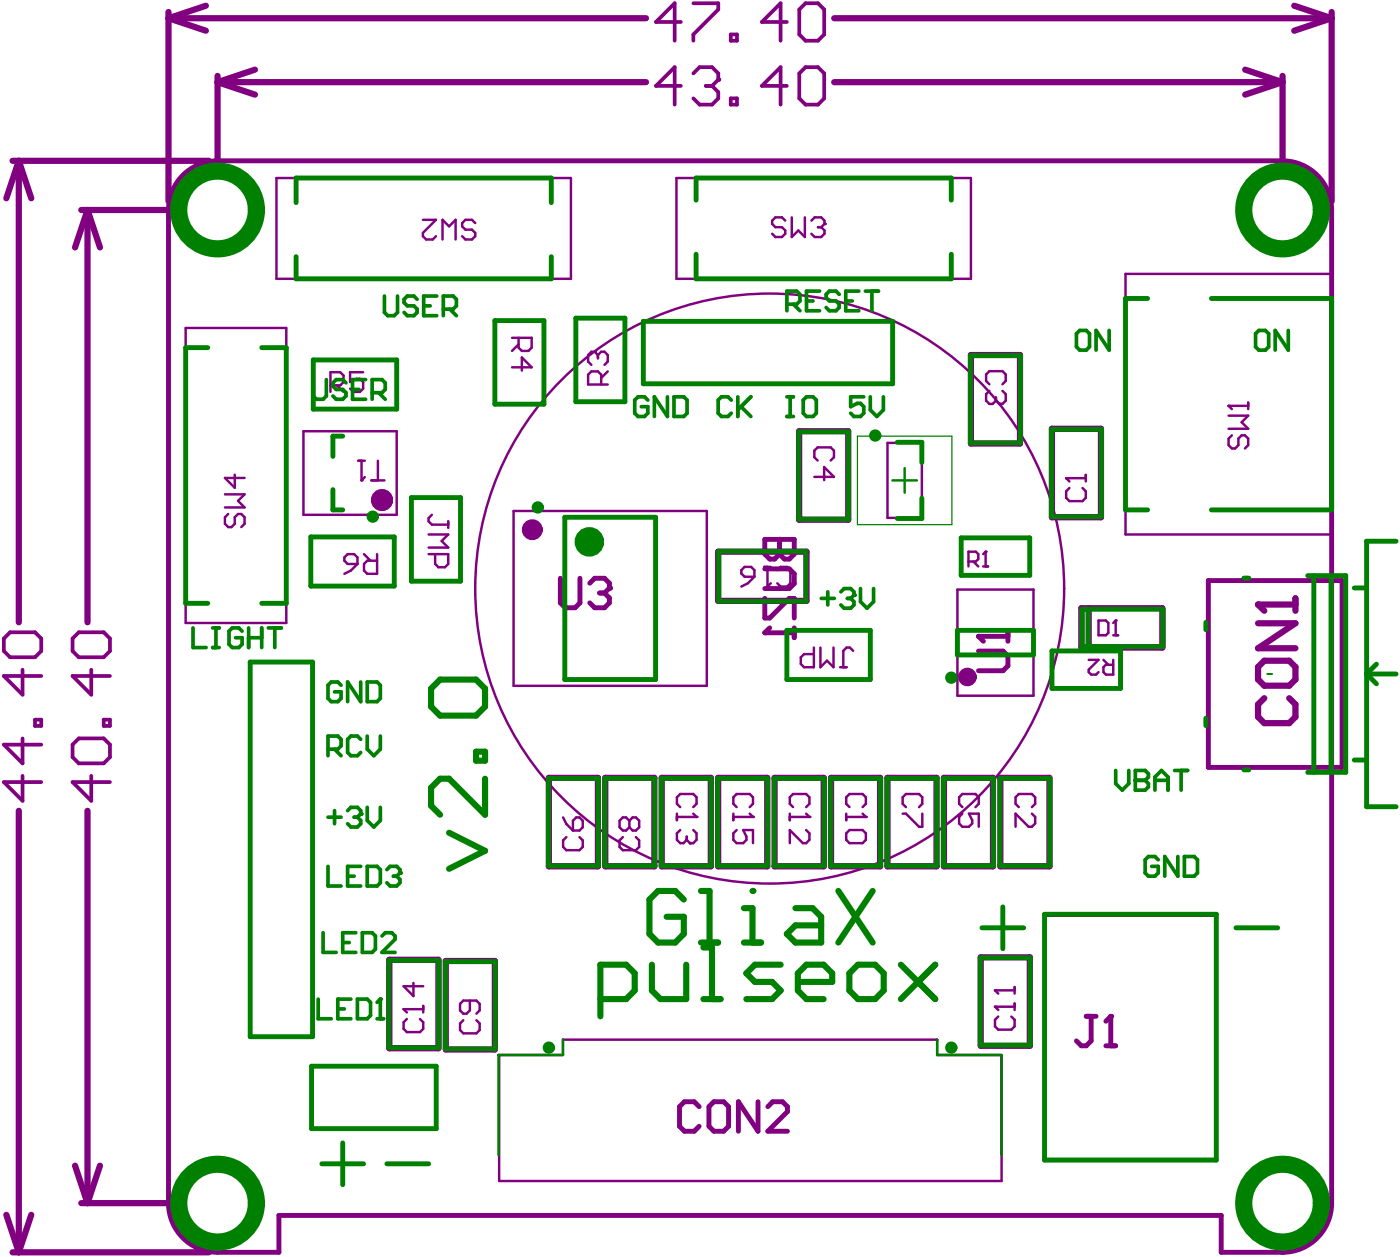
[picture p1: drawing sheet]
<svg xmlns="http://www.w3.org/2000/svg" width="190mm" height="170mm" viewBox="0 0 190 170" stroke-linecap="round" stroke-linejoin="round" font-family="sans-serif">
<path d="M22.8 28.5v134.6M37.8 164.8v5h-8.3M165.6 164.8v5" fill="none" stroke="#800080" stroke-width=".66"/>
<circle cx="173.9" cy="169.8" r=".33" fill="#800080"/>
<path d="M22.8 28.5a6.7 6.7 0 0 1 6.7-6.7h144.4a6.7 6.7 0 0 1 6.6 6.7v134.6a6.7 6.7 0 0 1-6.6 6.7h-8.3M163.8 78.7h18.1v25.3h-18.1zM22.8 163.1a6.7 6.7 0 0 0 6.7 6.7M37.8 164.8h127.8" fill="none" stroke="#800080" stroke-width=".66"/>
<g fill="none" stroke="#800080" stroke-width=".33">
<path d="M37.5 24.1h39.9v13.7h-39.9zM91.7 24.1h39.9v13.7h-39.9zM152.6 37.1h27.9v35.4h-27.9zM25.2 44.5h13.6v39.9h-13.6zM41.1 58.5h12.7v11.3h-12.7zM42.5 48.8h11.3v6.7h-11.3zM67.1 43.5h6.6v11.3h-6.6zM78.1 43.1h6.6v11.4h-6.6zM42.1 72.8h11.3v6.6h-11.3zM55.8 67.5h6.6v11.3h-6.6zM69.6 69.3h26.2v23.7h-26.2zM129.8 79.9h10.3v14.4h-10.3z"/>
<path d="M130.3 73h9.3v4.9h-9.3zM106.7 85.4h11.3v6.7h-11.3zM142.6 88.3h9.3v5h-9.3zM54.7 136.8h2.7M55.2 138.1l-.5 .5v.9l.5 .4h1.7l.5-.4v-.9l-.5-.5M57.4 136.4v.8M141.6 124.1h23.3v33h-23.3zM67.6 143h8.7v-2.1h50.8v2.1h8.6l.1 .1v17h-68.1v-17z"/>
</g>
<g fill="none" stroke="#800080" stroke-width=".84">
<path d="M108.3 58.5h6.7v12h-6.7zM131.6 48.1h6.7v12h-6.7zM142.6 58.1h6.7v12h-6.7zM97.4 74.8h11.9v6.6h-11.9zM146.6 82.4h11v5.4h-11zM147.6 82.4v5.4M74.4 105.4h6.7v12h-6.7zM82.1 105.4h6.6v12h-6.6zM89.7 105.4h6.7v12h-6.7zM97.4 105.4h6.6v12h-6.6zM105 105.4h6.7v12h-6.7zM112.7 105.4h6.6v12h-6.6z"/>
<path d="M120.3 105.4h6.7v12h-6.7zM128 105.4h6.6v12h-6.6zM135.6 105.4h6.7v12h-6.7zM52.8 130.1h6.6v12h-6.6zM60.4 130.3h6.7v12h-6.7zM133 129.8h6.6v12h-6.6z"/>
</g>
<circle cx="54.7" cy="136.8" r=".17" fill="#800080"/>
<path d="M114.7 110.3v.9M114.7 110.7h2.7M115.2 109.4l-.5-.4v-.9l.5-.5h1.7l.5 .5v.9l-.5 .4M54.7 136.8l.5 .4M56 133.2v1.8l-1.3-1.3h2.7" fill="none" stroke="#800080" stroke-width=".33"/>
<circle cx="117.4" cy="110.7" r=".17" fill="#800080"/>
<path d="M115.2 112.5h1.7l.5 .5v.8l-.5 .5h-1.7l-.5-.5v-.8zM116.9 110.3l.5 .4M122.4 110.3h.4l1.8 1.8h.4v-1.8M122.8 109.4l-.4-.4v-.9l.4-.5h1.8l.4 .5v.9l-.4 .4M130.5 109.4l-.5-.4v-.9l.5-.5h1.7l.5 .5v.9l-.5 .4M130.5 110.3l-.5 .4v.9l.5 .5h.9l.4-.5v-.4l-.4-.9h1.3v1.8M134.9 136.5h2.6M135.3 137.8l-.4 .4v.9l.4 .5h1.8l.4-.5v-.9l-.4-.4M137.5 136v.9" fill="none" stroke="#800080" stroke-width=".33"/>
<circle cx="134.9" cy="136.5" r=".17" fill="#800080"/>
<path d="M134.9 136.5l.4 .4M134.9 134.2h2.6M137.5 133.8v.9" fill="none" stroke="#800080" stroke-width=".33"/>
<circle cx="134.9" cy="134.2" r=".17" fill="#800080"/>
<path d="M80.6 47.7h-.4l-.5 .4v.9l.5 .5M81.5 52.1v-1.3l-.4-.5h-.9l-.5 .5v1.3h2.7M82.4 50.3l-.9 .9M134.9 134.2l.4 .5" fill="none" stroke="#800080" stroke-width=".33"/>
<circle cx="80.6" cy="47.7" r=".17" fill="#800080"/>
<g fill="none" stroke="#800080" stroke-width=".33">
<path d="M69.4 45.8h2.7v1.3l-.5 .5h-.9l-.4-.5v-1.3M69.4 49.8h2.7l-1.4-1.3v1.7M70.3 46.7l-.9 .9M80.6 47.7l.5 .4M81.1 48.1v.5M81.1 48.1l.4-.4h.4l.5 .4v.9l-.5 .5M30.5 67h2.7l-.9 .9 .9 .9h-2.7M30.9 69.7l-.4 .4v.9l.4 .5h.5l.4-.5v-.9l.5-.4h.4l.5 .4v.9l-.5 .5M31.8 64.3v1.8l-1.3-1.3h2.7M58.1 75.1h2.7v1.3l-.5 .5h-.9l-.4-.5v-1.3M58.1 72.5h2.7l-.9 .8 .9 .9h-2.7M58.5 69.8l-.4 .4v.5l.4 .4h2.3"/>
<path d="M60.8 70.7v.9M76.3 110.8l.5 .9 .9 .9M76.8 113.5l-.5 .4v.9l.5 .4h1.8l.4-.4v-.9l-.4-.4M78.1 110.8h.5l.4 .5v.8l-.4 .5h-.9v-1.3zM84.4 113.5l-.4 .4v.9l.4 .4h1.8l.5-.4v-.9l-.5-.4M85.3 111.3l-.4-.5h-.5l-.4 .5v.8l.4 .5h.5l.4-.5M85.3 111.3l.5-.5h.4l.5 .5v.8l-.5 .5h-.4l-.5-.5M85.3 111.3v.8M91.8 110.3v.9M91.8 110.7h2.6M92.2 109.4l-.4-.4v-.9l.4-.5h1.8l.4 .5v.9l-.4 .4"/>
</g>
<circle cx="94.4" cy="110.7" r=".17" fill="#800080"/>
<path d="M94 110.3l.4 .4M94 112.5l.4 .5v.8l-.4 .5h-.5" fill="none" stroke="#800080" stroke-width=".33"/>
<circle cx="93.5" cy="114.3" r=".17" fill="#800080"/>
<path d="M92.2 112.5l-.4 .5v.8l.4 .5h.5l.4-.5M93.1 113.8l.4 .5M93.1 113.4v.4M99.4 110.3v.9M99.4 110.7h2.7M99.9 109.4l-.5-.4v-.9l.5-.5h1.7l.5 .5v.9l-.5 .4" fill="none" stroke="#800080" stroke-width=".33"/>
<circle cx="102.1" cy="110.7" r=".17" fill="#800080"/>
<path d="M144.5 64.8h2.7M145 66.2l-.5 .4v.9l.5 .4h1.8l.4-.4v-.9l-.4-.4M147.2 64.4v.9M99.9 112.5l-.5 .5v.8l.5 .5h.8l.5-.5v-.4l-.5-.9h1.4v1.8M101.6 110.3l.5 .4" fill="none" stroke="#800080" stroke-width=".33"/>
<circle cx="144.5" cy="64.8" r=".17" fill="#800080"/>
<path d="M144.5 64.8l.5 .5" fill="none" stroke="#800080" stroke-width=".33"/>
<path d="M170.6 84.5h5l-5 3.4h5M170.6 82h5M171.4 94.6l-.8 .9v1.7l.8 .8h3.4l.8-.8v-1.7l-.8-.9M171.4 89.6h3.4l.8 .8v1.7l-.8 .9h-3.4l-.8-.9v-1.7zM175.6 81.1v1.7" fill="none" stroke="#800080" stroke-width=".84"/>
<circle cx="170.6" cy="82" r=".42" fill="#800080"/>
<path d="M170.6 82l.8 .8" fill="none" stroke="#800080" stroke-width=".84"/>
<path d="M166.6 56.3h2.6l-.9 .9 .9 .9h-2.6M166.6 55h2.6M167 59l-.4 .5v.8l.4 .5h.4l.5-.5v-.8l.4-.5h.5l.4 .5v.8l-.4 .5M169.2 54.6v.9" fill="none" stroke="#800080" stroke-width=".33"/>
<circle cx="166.6" cy="55" r=".17" fill="#800080"/>
<path d="M57.3 29.8h1.8l-1.8 1.8v.4l.5 .5h.9l.4-.5M60 32.5v-2.7l.9 .9 .9-.9v2.7M64.4 30.2l-.4-.4h-.9l-.4 .4v.5l.4 .4h.9l.4 .5v.4l-.4 .5h-.9l-.4-.5M44.8 52.2h1.3l.5-.4v-.9l-.5-.4h-1.3v2.6M45.7 52.2l.9 .9M49.2 50.5h-1.7v1.3l.8-.5h.5l.4 .5v.9l-.4 .4h-.9l-.4-.4M166.6 55l.4 .5M148.9 84.1h1l.4 .3v1.4l-.4 .3h-1zM150.9 86.1h.7M151.3 84.1v2M62.8 138.3l-.4 .4v.9l.4 .5h1.8l.4-.5v-.9l-.4-.4M63.7 135.6v1.4l-.4 .4h-.5l-.4-.4v-.9l.4-.5h1.8l.4 .5v.9l-.4 .4" fill="none" stroke="#800080" stroke-width=".33"/>
<circle cx="151.3" cy="84.1" r=".17" fill="#800080"/>
<path d="M103.6 76.8h.9M104 76.8v2.7M105.4 77.3l.4-.5h.9l.5 .5v1.8l-.5 .4h-.9l-.4-.4M110.3 87.8v2.6h-1.3l-.4-.4v-.9l.4-.4h1.3M111.2 87.8v2.6l.9-.8 .9 .8v-2.6M113.9 90.4h.9M115.7 88.2l-.5-.4h-.4l-.5 .4v2.2M151.3 84.1l-.4 .3" fill="none" stroke="#800080" stroke-width=".33"/>
<circle cx="104" cy="79.5" r=".17" fill="#800080"/>
<path d="M47.1 75.1h.9l.5 .5v.9h-1.4l-.4-.5v-.4zM48.5 76.5l-.9 .8-.9 .5M49.3 75.1l.9 .9M51.1 75.1v2.7h-1.3l-.5-.5v-.8l.5-.5h1.3M100.5 77.3l.4-.5h.9l.5 .5v.9h-1.4l-.4-.5zM102.3 78.2l-.9 .9-.9 .4M104.5 79.1l-.5 .4" fill="none" stroke="#800080" stroke-width=".33"/>
<path d="M76 78.4v3.3l.6 .7h1.4l.6-.7v-3.3M80 79.1l.6-.7h1.3l.7 .7v.6" fill="none" stroke="#800080" stroke-width=".66"/>
<circle cx="82.6" cy="79.7" r=".33" fill="#800080"/>
<path d="M82.6 79.7l-.7 .7M81.3 80.4h.6M81.9 80.4l.7 .7v.6l-.7 .7h-1.3l-.6-.7" fill="none" stroke="#800080" stroke-width=".66"/>
<path d="M48.6 62.5h.9M49 62.5v2.6M50.3 65.1h1.8M51.2 62.5v2.6" fill="none" stroke="#800080" stroke-width=".33"/>
<circle cx="49" cy="65.1" r=".17" fill="#800080"/>
<path d="M49.5 64.7l-.5 .4" fill="none" stroke="#800080" stroke-width=".33"/>
<path d="M147.3 137.8h1.3M147.9 137.8v3.3l-.6 .7h-.7l-.7-.7M150.6 137.8v4M149.9 141.8h1.3" fill="none" stroke="#800080" stroke-width=".66"/>
<circle cx="150.6" cy="137.8" r=".33" fill="#800080"/>
<path d="M150.6 137.8l-.7 .6" fill="none" stroke="#800080" stroke-width=".66"/>
<path d="M131.3 76.1h1l.3-.3v-.7l-.3-.3h-1v2M132 76.1l.6 .7M133.3 76.8h.7M133.6 74.8v2M147.6 89.4h1.3l-1.3 1.4v.3l.3 .3h.7l.3-.3M149.6 89.4l.7 .7M150.9 89.4v2h-1l-.3-.3v-.7l.3-.3h1" fill="none" stroke="#800080" stroke-width=".33"/>
<circle cx="133.6" cy="74.8" r=".17" fill="#800080"/>
<path d="M133.6 74.8l-.3 .3" fill="none" stroke="#800080" stroke-width=".33"/>
<path d="M103.7 73.1h4v2l-.7 .7h-.7l-.6-.7v-2" fill="none" stroke="#800080" stroke-width=".66"/>
<circle cx="105.7" cy="73.1" r=".33" fill="#800080"/>
<path d="M103.7 73.1v2l.6 .7h.7l.7-.7v-2M103.7 77.1h3.3l.7 .7v1.3l-.7 .7h-3.3M103.7 81.1v2.7h.6l2.7-2.7h.7v2.7M103.7 85.8h4M107.7 85.1v1.3" fill="none" stroke="#800080" stroke-width=".66"/>
<circle cx="103.7" cy="85.8" r=".33" fill="#800080"/>
<path d="M104.3 85.1l-.6 .7" fill="none" stroke="#800080" stroke-width=".66"/>
<path d="M107.1 110.3v.9M107.1 110.7h2.6M107.5 109.4l-.4-.4v-.9l.4-.5h1.8l.4 .5v.9l-.4 .4" fill="none" stroke="#800080" stroke-width=".33"/>
<circle cx="109.7" cy="110.7" r=".17" fill="#800080"/>
<path d="M110.4 64.6h2.7l-1.4-1.3v1.8M110.8 62.4l-.4-.4v-.9l.4-.5h1.8l.5 .5v.9l-.5 .4M109.3 110.3l.4 .4M109.3 112.5l.4 .5v.8l-.4 .5h-.5l-1.7-1.8v1.8M138.1 109.4l-.4-.4v-.9l.4-.5h1.8l.4 .5v.9l-.4 .4M139.9 110.3l.4 .4v.9l-.4 .5h-.5l-1.7-1.8v1.8" fill="none" stroke="#800080" stroke-width=".33"/>
<path d="M132.7 88.3h3.3l.6 .6v1.4l-.6 .6h-3.3M132.7 86.3h3.9M136.6 85.6v1.3" fill="none" stroke="#800080" stroke-width=".66"/>
<circle cx="132.7" cy="86.3" r=".33" fill="#800080"/>
<path d="M132.7 86.3l.6 .6" fill="none" stroke="#800080" stroke-width=".66"/>
<path d="M134.1 52.1l-.4-.5v-.8l.4-.5h1.8l.4 .5v.8l-.4 .5M135.9 53l.4 .4v.9l-.4 .5h-.4" fill="none" stroke="#800080" stroke-width=".33"/>
<circle cx="135.5" cy="54.8" r=".17" fill="#800080"/>
<path d="M106.5 29.9l-.5-.4h-.9l-.4 .4v.5l.4 .4h.9l.5 .4v.5l-.5 .4h-.9l-.4-.4M107.3 29.5v2.6l.9-.9 .9 .9v-2.6M110 29.9l.4-.4h.9l.5 .4v.5M134.1 53l-.4 .4v.9l.4 .5h.5l.4-.5M135 54.3l.5 .5M135 53.9v.4" fill="none" stroke="#800080" stroke-width=".33"/>
<circle cx="111.8" cy="30.4" r=".17" fill="#800080"/>
<path d="M110.9 30.8h.4M111.3 30.8l.5 .4v.5l-.5 .4h-.9l-.4-.4M111.8 30.4l-.5 .4M76.1 51.5a39.9 39.9 0 0 1 57.7 1.3 39.9 39.9 0 0 1-3.7 57.5 39.9 39.9 0 0 1-57.4-6.1 40 40 0 0 1 3.4-52.7zM120.3 60h4.7v10.2h-4.7z" fill="none" stroke="#800080" stroke-width=".33"/>
<path d="M94.8 150l-.7-.7h-1.3l-.7 .7v2.7l.7 .6h1.3l.7-.6M96.8 149.3h1.3l.7 .7v2.7l-.7 .6h-1.3l-.7-.6v-2.7zM102.8 149.3v4l-2.7-4v4M104.1 150l.7-.7h1.3l.7 .7v.7l-2.7 2.6h2.7" fill="none" stroke="#800080" stroke-width=".66"/>
<g fill="none" stroke="#800080" stroke-width="1.7">
<circle cx="72.2" cy="71.8" r=".58"/>
<circle cx="131.1" cy="91.8" r=".42"/>
</g>
<circle cx="51.8" cy="67.8" r=".33" fill="none" stroke="#800080" stroke-width="2.3"/>
<path d="M121 65.1h3.3M122.6 63.5v3.3" fill="none" stroke="#008000" stroke-width=".33"/>
<path d="M116.2 59.1h12.8v12h-12.8z" fill="none" stroke="#008000" stroke-width=".17"/>
<g fill="none" stroke="#800080" stroke-width=".84">
<path d="M22.8 1.6v25.7M22.8 2.5l5.1 1.7M22.8 2.5h64.8M27.9 .8l-5.1 1.7M29.5 10.3v13.3M29.5 11.1l5.1 1.7M29.5 11.1h58.1M34.6 9.4l-5.1 1.7M113.1 11.1h60.8M113.1 2.5h67.4M168.8 9.4l5.1 1.7M173.9 11.1l-5.1 1.7"/>
<path d="M173.9 10.3v13.3M175.5 .8l5 1.7M180.5 2.5l-5 1.7M180.5 1.6v25.7M1.7 21.8h26.6M2.5 21.8l1.7 5.1M2.5 21.8l-1.6 5.1M2.5 21.8v62.6M11 28.5h13.7M11.9 28.5l1.7 5M11.9 28.5l-1.7 5M11.9 28.5v55.9"/>
<path d="M2.5 109.9v59.9M11.9 109.9v53.2M10.2 158l1.7 5.1M13.6 158l-1.7 5.1M.9 164.7l1.6 5.1M1.7 169.8h26.6M4.2 164.7l-1.7 5.1M11 163.1h13.7"/>
</g>
<path d="M92.3 11.6h-3.4l2.6-2.5v5.1M94 10l.8-.9h1.7l.9 .9v.8M10.7 85.7h3.4l.8 .9v1.6l-.8 .9h-3.4l-.9-.9v-1.6zM12.4 90.8v3.4l-2.6-2.6h5.1M14.1 97.6h.8v.8h-.8zM10.7 100.1h3.4l.8 .8v1.7l-.8 .9h-3.4l-.9-.9v-1.7zM12.4 105.2v3.4l-2.6-2.6h5.1" fill="none" stroke="#800080" stroke-width=".51"/>
<circle cx="97.4" cy="10.8" r=".25" fill="#800080"/>
<g fill="none" stroke="#800080" stroke-width=".51">
<path d="M92.3 3h-3.4l2.6-2.6v5.1M94 .4h3.4v.9l-3.4 3.4v.8M95.7 11.6h.8M96.5 11.6l.9 .9v.8l-.9 .9h-1.7l-.8-.9M97.4 10.8l-.9 .8M99.1 13.3h.8v.9h-.8zM99.1 4.7h.8v.8h-.8zM106.7 11.6h-3.4l2.5-2.5v5.1M106.7 3h-3.4l2.5-2.6v5.1M109.2 9.1h1.7l.8 .9v3.3l-.8 .9h-1.7l-.8-.9v-3.3zM109.2 .4h1.7l.8 .9v3.4l-.8 .8h-1.7l-.8-.8v-3.4zM1.4 85.7h3.3l.9 .9v1.6l-.9 .9h-3.3l-.9-.9v-1.6z"/>
<path d="M3.1 90.8v3.4l-2.6-2.6h5.1M4.7 97.6h.9v.8h-.9zM3.1 105.2v3.4l-2.6-2.6h5.1M3.1 100.1v3.4l-2.6-2.6h5.1"/>
</g>
<g fill="none" stroke="#008000" stroke-width=".66">
<path d="M40.1 27.5v-3.4h34.6v3.4M40.1 34.8v3h34.6v-3M94.4 27.1v-3h34.6v3M94.4 34.5v3.3h34.6v-3.3M28.2 47.1h-3v34.7h3M35.5 47.1h3.3v34.7h-3.3M42.5 48.8h11.3v6.7h-11.3zM46.5 59.1h-1.4v2.8M67.1 43.5h6.6v11.3h-6.6zM78.1 43.1h6.6v11.4h-6.6zM87.2 43.6h33.8v8.4h-33.8zM108.3 58.5h6.7v11.9h-6.7z"/>
<path d="M121.6 60h3.4v2.7M131.6 48.2h6.7v11.8h-6.7zM142.5 58.2h6.8v11.8h-6.8zM155.6 40.5h-3v28.6h3M164.2 40.5h16.3v28.6h-16.3M42.1 72.8h11.3v6.6h-11.3zM45.1 66.4v2.7h1.4M55.8 67.5h6.6v11.3h-6.6zM76.6 70.1h12.3v22h-12.3zM97.4 74.7h11.9v6.8h-11.9zM125 67.5v2.8h-3.4M130.3 72.9h9.3v5.1h-9.3z"/>
<path d="M168.6 78.4h.7M177.3 78h5.1v26.7h-5.1M178.1 78v26.7M180.4 78v26.7M183.6 79.7h1.7M189.3 73.4h-4v36h4M33.9 89.7h8.5v50.8h-8.5zM106.7 85.4h11.3v6.7h-11.3zM129.8 85.4h10.3v3.4h-10.3zM142.6 88.2h9.3v5.1h-9.3zM146.7 82.6h11v5.1h-11zM147.5 82.6v5.1"/>
<path d="M163.5 84.4v1M163.5 97.4v1M185.3 91.4l1.3 1.3M185.3 91.4h4M186.6 90l-1.3 1.4M74.4 105.5h6.7v11.9h-6.7zM82 105.5h6.8v11.9h-6.8zM89.7 105.5h6.7v11.9h-6.7zM97.3 105.5h6.8v11.9h-6.8zM105 105.5h6.7v11.9h-6.7zM112.6 105.5h6.8v11.9h-6.8zM120.3 105.5h6.7v11.9h-6.7z"/>
<path d="M127.9 105.5h6.8v11.9h-6.8zM135.6 105.5h6.7v11.9h-6.7zM168.6 104.4h.7M183.6 103h1.7M52.7 130.2h6.8v11.8h-6.8zM60.4 130.3h6.7v11.9h-6.7zM132.9 129.8h6.8v11.9h-6.8zM133.1 125.8h5.7M135.9 122.9v5.7M141.6 123.9h23.3v33.4h-23.3zM167.6 125.8h5.6M42.2 144.5h16.9v8.5h-16.9z"/>
<path d="M43.6 157.8h5.7M46.5 154.9v5.7M52.4 157.8h5.7"/>
</g>
<path d="M76.3 140.9v2.1h-8.7v13.6M127.1 140.9v2.1h8.7v13.6" fill="none" stroke="#008000" stroke-width=".33"/>
<path d="M171.8 91.4h.7" fill="none" stroke="#008000" stroke-width=".27"/>
<g fill="none" stroke="#008000" stroke-width=".5">
<path d="M106.7 53.8h.9M106.7 56.5h.9M107.1 53.8v2.7M109.3 53.8h.9l.5 .4v1.8l-.5 .5h-.9l-.4-.5v-1.8zM44.5 117.4v2.7h1.7M47.1 118.8h.9M48.9 117.4h-1.8v2.7h1.8M49.8 117.4h1.3l.5 .5v1.8l-.5 .4h-1.3zM52.4 117.9l.5-.5h.9l.4 .5v.4M43.8 126.4v2.7h1.8M46.5 127.8h.8M48.2 126.4h-1.7v2.7h1.7"/>
<path d="M49.1 126.4h1.4l.4 .5v1.8l-.4 .4h-1.4zM51.8 126.9l.4-.5h.9l.5 .5v.4l-1.8 1.8h1.8"/>
</g>
<circle cx="54.2" cy="118.3" r=".25" fill="#008000"/>
<g fill="none" stroke="#008000" stroke-width=".5">
<path d="M42.5 51.5v2.2l.4 .4h.9l.4-.4v-2.2M46.9 51.9l-.4-.4h-.9l-.5 .4v.4l.5 .5h.9l.4 .4v.5l-.4 .4h-.9l-.5-.4M47.8 52.8h.9M49.6 51.5h-1.8v2.6h1.8M50.5 53.2h1.3l.4-.4v-.9l-.4-.4h-1.3v2.6M51.3 53.2l.9 .9M46.2 92.9l-.4-.5h-.9l-.4 .5v1.8l.4 .4h.9l.4-.4v-.9h-.8M48.9 92.4v2.7l-1.8-2.7v2.7M49.8 92.4h1.3l.5 .5v1.8l-.5 .4h-1.3zM49.8 99.8v1.8l.9 .8 .9-.8v-1.8M44.5 101.6h1.3l.4-.5v-.9l-.4-.4h-1.3v2.6M45.4 101.6l.8 .8"/>
<path d="M48.9 100.2l-.4-.4h-.9l-.5 .4v1.8l.5 .4h.9l.4-.4M53.3 118.8h.5M53.8 118.8l.4 .4v.5l-.4 .4h-.9l-.5-.4M54.2 118.3l-.4 .5M151.3 104.4v1.8l.8 .9 .9-.9v-1.8M153.9 104.4v2.7h1.3l.5-.4v-.5l-.5-.4h-1.3"/>
</g>
<circle cx="153.9" cy="105.8" r=".25" fill="#008000"/>
<g fill="none" stroke="#008000" stroke-width=".5">
<path d="M146.4 44.8h.9l.4 .4v1.8l-.4 .5h-.9l-.5-.5v-1.8zM150.4 44.8v2.7l-1.8-2.7v2.7M170.7 44.8h.8l.5 .4v1.8l-.5 .5h-.8l-.5-.5v-1.8zM174.6 44.8v2.7l-1.7-2.7v2.7M153.9 104.4h1.3l.5 .5v.4l-.5 .5h-1.3M156.6 105.8h1.7M156.6 107.1v-1.8l.9-.9 .8 .9v1.8M159.2 104.4h1.8M160.1 104.4v2.7M43.1 135.4v2.7h1.8M45.8 136.8h.9M47.6 135.4h-1.8v2.7h1.8"/>
<path d="M48.5 135.4h1.3l.4 .5v1.8l-.4 .4h-1.3zM51.1 138.1h.9M51.6 135.4v2.7"/>
</g>
<circle cx="51.6" cy="135.4" r=".25" fill="#008000"/>
<path d="M44.5 110.8h1.7M45.4 109.9v1.8M47.1 109.9l.5-.5h.9l.4 .5v.4M51.6 135.4l-.5 .5" fill="none" stroke="#008000" stroke-width=".5"/>
<circle cx="48.9" cy="110.3" r=".25" fill="#008000"/>
<g fill="none" stroke="#008000" stroke-width=".5">
<path d="M87.8 54.2l-.4-.4h-.9l-.5 .4v1.8l.5 .5h.9l.4-.5v-.9h-.9M90.5 53.8v2.7l-1.8-2.7v2.7M91.4 53.8h1.3l.4 .4v1.8l-.4 .5h-1.3zM99.1 54.2l-.4-.4h-.9l-.4 .4v1.8l.4 .5h.9l.4-.5M100 53.8v2.7M100.5 55.1l1.3 1.4M101.8 53.8l-1.8 1.8M111.3 81.1h1.8M112.2 80.2v1.8M114 80.2l.4-.4h.9l.5 .4v.5M48 110.8h.5M48.5 110.8l.4 .4v.5l-.4 .4h-.9l-.5-.4"/>
<path d="M48.9 110.3l-.4 .5M49.8 109.4v1.8l.9 .9 .9-.9v-1.8"/>
</g>
<circle cx="115.8" cy="80.7" r=".25" fill="#008000"/>
<g fill="none" stroke="#008000" stroke-width=".5">
<path d="M111.1 39.5h-1.8v2.6h1.8M113.8 39.9l-.5-.4h-.9l-.4 .4v.5l.4 .4h.9l.5 .4v.5l-.5 .4h-.9l-.4-.4M116.4 39.5h-1.7v2.6h1.7M117.3 39.5h1.8M118.2 39.5v2.6M52.1 40.1v2.2l.5 .5h.8l.5-.5v-2.2M56.6 40.6l-.5-.5h-.9l-.4 .5v.4l.4 .5h.9l.5 .4v.4l-.5 .5h-.9l-.4-.5M57.4 41.5h.9M59.2 40.1h-1.8v2.7h1.8M60.1 41.9h1.3l.5-.4v-.9l-.5-.5h-1.3v2.7M61 41.9l.9 .9M106.7 41.2h1.3l.4-.4v-.9l-.4-.4h-1.3v2.6"/>
<path d="M107.6 41.2l.8 .9M109.3 40.8h.9M114.7 40.8h.8M117.1 53.8h-1.8v1.3l.9-.4h.5l.4 .4v.9l-.4 .5h-.9l-.5-.5M118 53.8v1.8l.9 .9 .9-.9v-1.8M116.7 79.8v1.8l.8 .8 .9-.8v-1.8M26.2 85.1v2.7h1.7M28.8 87.8h.9M28.8 85.1h.9M29.3 85.1v2.7M32.8 85.6l-.4-.5h-.9l-.5 .5v1.7l.5 .5h.9l.4-.5v-.9h-.9M33.7 86.4h1.8"/>
<path d="M33.7 85.1v2.7M35.5 85.1v2.7M36.4 85.1h1.7M37.3 85.1v2.7M114.9 81.1h.4M115.3 81.1l.5 .5v.4l-.5 .4h-.9l-.4-.4M115.8 80.7l-.5 .4M157 116.5l-.4-.4h-.9l-.5 .4v1.8l.5 .5h.9l.4-.5v-.9h-.9M159.7 116.1v2.7l-1.8-2.7v2.7M160.6 116.1h1.3l.4 .4v1.8l-.4 .5h-1.3z"/>
</g>
<path d="M59.7 92.1h4.8l1.3 1.2v2.5l-1.3 1.2h-4.8l-1.3-1.2v-2.5zM60.9 112.9l4.9 2.4-4.9 2.5M64.5 101.9h1.3v1.2h-1.3zM65.8 105.6v4.8l-4.9-4.8h-1.2l-1.3 1.2v2.4l1.3 1.2M92.7 121.9l-1.2-1.1h-2.3l-1.2 1.1v4.7l1.2 1.2h2.3l1.2-1.2v-2.3h-2.3M95 120.8h1.2v7M95 127.8h2.4M100.8 127.8h2.4M100.8 123.1h1.2v4.7" fill="none" stroke="#008000" stroke-width=".83"/>
<circle cx="102" cy="120.8" r=".42" fill="#008000"/>
<g fill="none" stroke="#008000" stroke-width=".83">
<path d="M81.4 135.4h3.5l1.1-1.1v-2.4l-1.1-1.1h-3.5v7M88.4 130.8v3.5l1.1 1.1h3.5v-4.6M95.4 135.4h2.3M95.4 128.4h1.1v7M105.8 130.8h-3.5l-1.1 1.1 1.1 1.2h2.4l1.1 1.2-1.1 1.1h-3.5M107.8 123.1h2.4l1.1 1.2v3.5h-3.5l-1.1-1.2 1.1-1.2h3.5M108.2 133.1h4.6v-1.2l-1.1-1.1h-2.4l-1.1 1.1v2.4l1.1 1.1h2.4M113.7 120.8l4.6 7M116.3 130.8h2.3l1.2 1.1v2.4l-1.2 1.1h-2.3l-1.2-1.1v-2.4zM118.3 120.8l-4.6 7M122.1 130.8l4.7 4.6M126.8 130.8l-4.7 4.6"/>
<circle cx="118.7" cy="59" r=".42"/>
<circle cx="50.5" cy="70" r=".42"/>
<circle cx="72.9" cy="68.8" r=".42"/>
<circle cx="129" cy="91.9" r=".42"/>
<circle cx="74.4" cy="142" r=".42"/>
<circle cx="129" cy="142" r=".42"/>
</g>
<circle cx="79.9" cy="73.5" r="1" fill="none" stroke="#008000" stroke-width="2"/>
<g fill="none" stroke="#008000" stroke-width="2.3">
<circle cx="29.5" cy="28.5" r="5.3"/>
<circle cx="173.9" cy="28.5" r="5.3"/>
<circle cx="29.5" cy="163.1" r="5.3"/>
<circle cx="173.9" cy="163.1" r="5.3"/>
</g>
</svg>
